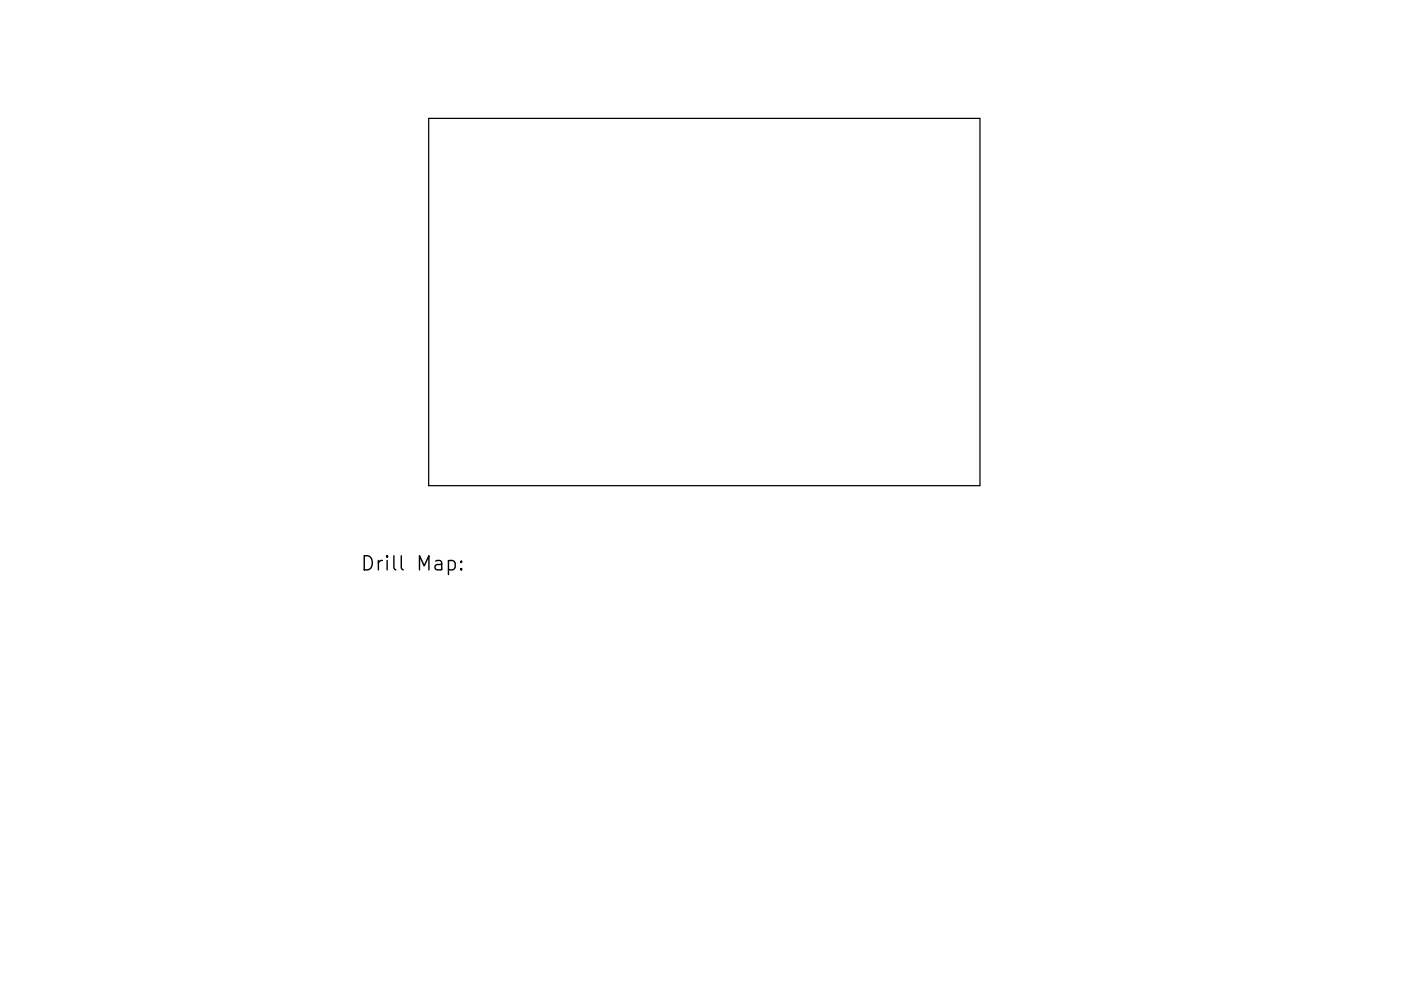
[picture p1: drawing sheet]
<svg xmlns="http://www.w3.org/2000/svg" width="297mm" height="210mm" viewBox="0 0 297 210" stroke-linecap="round" stroke-linejoin="round" font-family="sans-serif">
<defs><g id="words">
<text font-size="4.2" x="76.4" y="121.1">Drill Map:</text>
</g></defs>
<path d="M90.9 25.1h116.9v77.9h-116.9z" fill="none" stroke="#000" stroke-width=".26"/>
<path d="M95.1 119.1l.8-.2 .6 .6v.8l-.3 .5-.3 .1-.8-.1M97.8 119.1l.1 .1-.1 .1-.1-.1 .1-.1v.2M97.8 120.6l.1 .2-.1 .1-.1-.1 .1-.2v.3" fill="none" stroke="#000" stroke-width=".3"/>
<use href="#words"/>
</svg>
